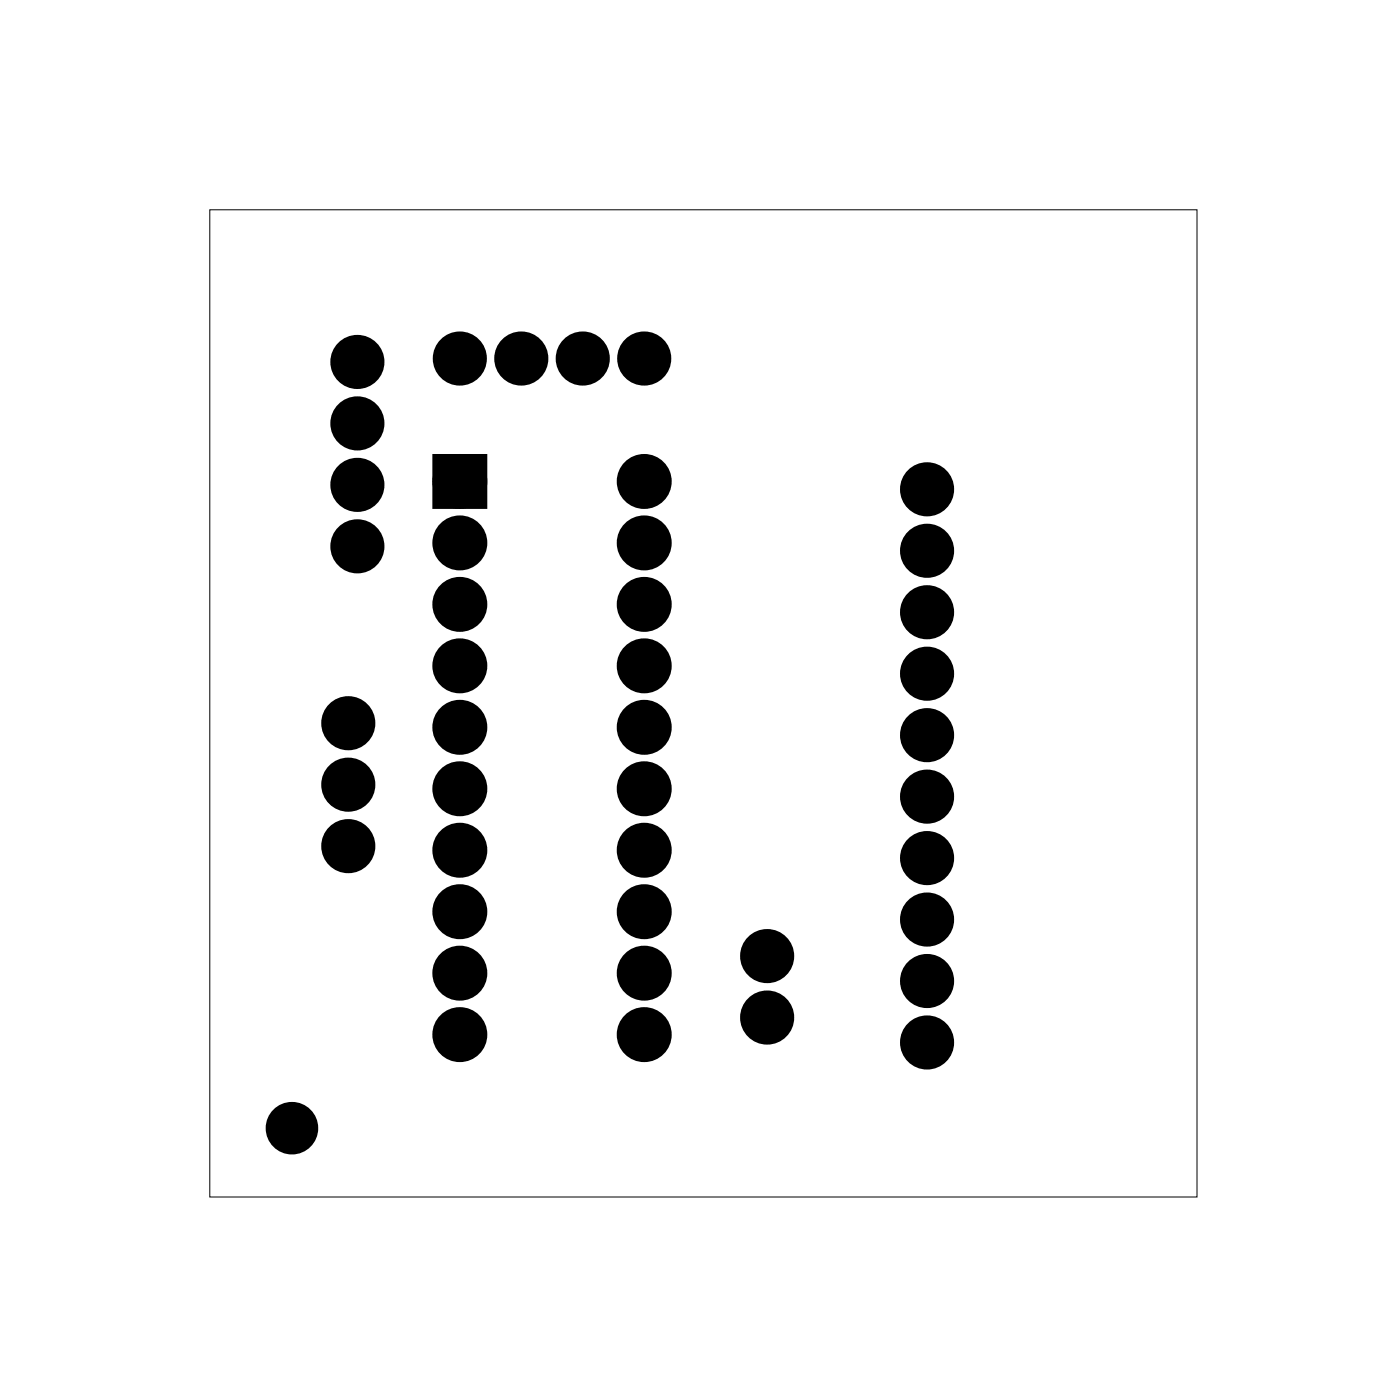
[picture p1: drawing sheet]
<svg xmlns="http://www.w3.org/2000/svg" width="58mm" height="58mm" viewBox="0 0 58 58" stroke-linecap="round" stroke-linejoin="round" font-family="sans-serif">
<path d="M8.7 8.7h40.8v40.8h-40.8z" fill="none" stroke="#000" stroke-width=".04"/>
<path d="M18.2 19.1h1.6v1.6h-1.6z" fill="#000"/>
<g fill="none" stroke="#000" stroke-width=".76" stroke-linecap="butt">
<path d="M18.2 19.1h1.6v1.6h-1.6z"/>
<circle cx="14.8" cy="17.5" r=".74"/>
<circle cx="14.8" cy="15" r=".74"/>
<circle cx="19" cy="19.9" r=".75"/>
<circle cx="19" cy="14.8" r=".74"/>
<circle cx="21.5" cy="14.8" r=".74"/>
<circle cx="24.1" cy="14.8" r=".74"/>
<circle cx="26.6" cy="19.9" r=".75"/>
<circle cx="26.6" cy="14.8" r=".74"/>
<circle cx="14.4" cy="32.4" r=".74"/>
<circle cx="14.4" cy="29.9" r=".74"/>
<circle cx="14.4" cy="35" r=".74"/>
<circle cx="14.8" cy="20" r=".74"/>
<circle cx="14.8" cy="22.6" r=".74"/>
<circle cx="19" cy="25" r=".75"/>
<circle cx="19" cy="27.5" r=".75"/>
<circle cx="19" cy="35.1" r=".75"/>
<circle cx="19" cy="32.6" r=".75"/>
<circle cx="19" cy="30.1" r=".75"/>
<circle cx="19" cy="37.7" r=".75"/>
<circle cx="19" cy="22.4" r=".75"/>
<circle cx="26.6" cy="27.5" r=".75"/>
<circle cx="26.6" cy="25" r=".75"/>
<circle cx="26.6" cy="35.1" r=".75"/>
<circle cx="26.6" cy="32.6" r=".75"/>
<circle cx="26.6" cy="37.7" r=".75"/>
<circle cx="26.6" cy="30.1" r=".75"/>
<circle cx="26.6" cy="22.4" r=".75"/>
<circle cx="31.7" cy="39.5" r=".74"/>
<circle cx="38.3" cy="22.8" r=".74"/>
<circle cx="38.3" cy="20.2" r=".74"/>
<circle cx="38.3" cy="27.8" r=".74"/>
<circle cx="38.3" cy="25.3" r=".74"/>
<circle cx="38.3" cy="32.9" r=".74"/>
<circle cx="38.3" cy="38" r=".74"/>
<circle cx="38.3" cy="35.5" r=".74"/>
<circle cx="38.3" cy="30.4" r=".74"/>
<circle cx="12.1" cy="46.6" r=".7"/>
<circle cx="19" cy="42.8" r=".75"/>
<circle cx="19" cy="40.2" r=".75"/>
<circle cx="26.6" cy="42.8" r=".75"/>
<circle cx="26.6" cy="40.2" r=".75"/>
<circle cx="31.7" cy="42.1" r=".74"/>
<circle cx="38.3" cy="43.1" r=".74"/>
<circle cx="38.3" cy="40.5" r=".74"/>
</g>
<g fill="#000">
<circle cx="14.8" cy="15" r=".74"/>
<circle cx="14.8" cy="17.5" r=".74"/>
<circle cx="19" cy="19.9" r=".75"/>
<circle cx="19" cy="14.8" r=".74"/>
<circle cx="21.5" cy="14.8" r=".74"/>
<circle cx="24.1" cy="14.8" r=".74"/>
<circle cx="26.6" cy="19.9" r=".75"/>
<circle cx="26.6" cy="14.8" r=".74"/>
<circle cx="14.4" cy="32.4" r=".74"/>
<circle cx="14.4" cy="35" r=".74"/>
<circle cx="14.4" cy="29.9" r=".74"/>
<circle cx="14.8" cy="20" r=".74"/>
<circle cx="14.8" cy="22.6" r=".74"/>
<circle cx="19" cy="37.7" r=".75"/>
<circle cx="19" cy="30.1" r=".75"/>
<circle cx="19" cy="25" r=".75"/>
<circle cx="19" cy="27.5" r=".75"/>
<circle cx="19" cy="22.4" r=".75"/>
<circle cx="19" cy="35.1" r=".75"/>
<circle cx="19" cy="32.6" r=".75"/>
<circle cx="26.6" cy="37.7" r=".75"/>
<circle cx="26.6" cy="30.1" r=".75"/>
<circle cx="26.6" cy="25" r=".75"/>
<circle cx="26.6" cy="22.4" r=".75"/>
<circle cx="26.6" cy="27.5" r=".75"/>
<circle cx="26.6" cy="35.1" r=".75"/>
<circle cx="26.6" cy="32.6" r=".75"/>
<circle cx="31.7" cy="39.5" r=".74"/>
<circle cx="38.3" cy="32.9" r=".74"/>
<circle cx="38.3" cy="38" r=".74"/>
<circle cx="38.3" cy="35.5" r=".74"/>
<circle cx="38.3" cy="25.3" r=".74"/>
<circle cx="38.3" cy="30.4" r=".74"/>
<circle cx="38.3" cy="27.8" r=".74"/>
<circle cx="38.3" cy="22.8" r=".74"/>
<circle cx="38.3" cy="20.2" r=".74"/>
<circle cx="12.1" cy="46.6" r=".7"/>
<circle cx="19" cy="40.2" r=".75"/>
<circle cx="19" cy="42.8" r=".75"/>
<circle cx="26.6" cy="40.2" r=".75"/>
<circle cx="26.6" cy="42.8" r=".75"/>
<circle cx="31.7" cy="42.1" r=".74"/>
<circle cx="38.3" cy="40.5" r=".74"/>
<circle cx="38.3" cy="43.1" r=".74"/>
</g>
</svg>
